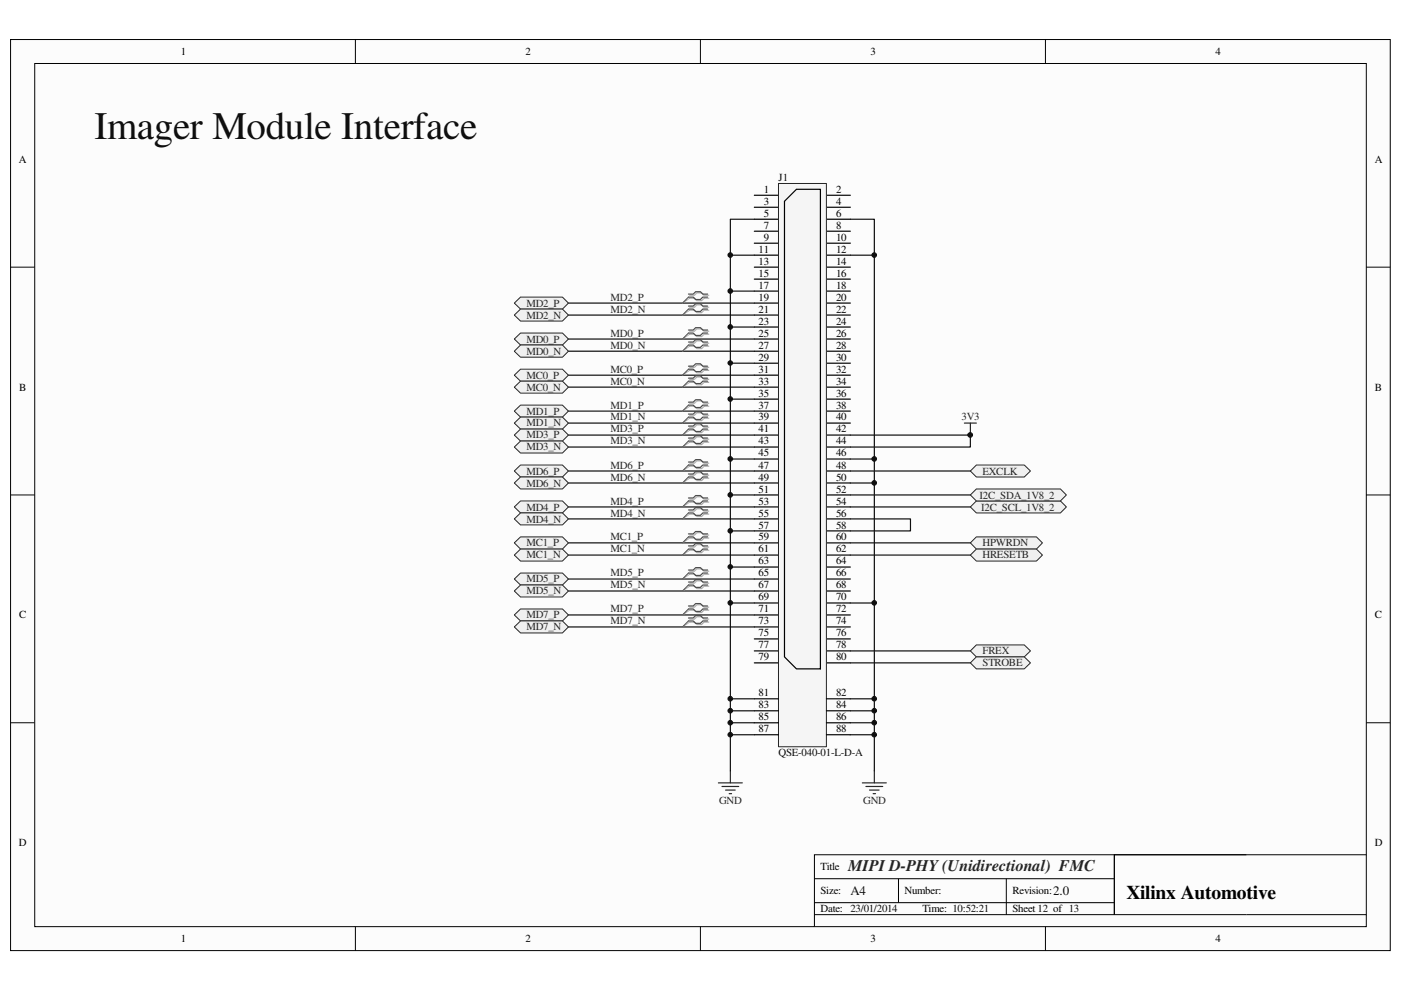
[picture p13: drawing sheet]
<svg xmlns="http://www.w3.org/2000/svg" width="297mm" height="210mm" viewBox="0 0 297 210" stroke-linecap="round" stroke-linejoin="round" font-family="sans-serif">
<defs><g id="words">
<text font-size="8.3" fill="#0e0e0e" x="20.1" y="29.4">Imager Module Interface</text>
<text font-size="4.1" x="238.8" y="190.5">Xilinx Automotive</text>
<text font-size="3.4" fill="#262626" x="179.8" y="184.6">MIPI D-PHY (Unidirectional) FMC</text>
<g font-size="2.8" fill="#0e0e0e">
<text x="180.3" y="189.8">A4</text>
<text x="223.3" y="189.8">2.0</text>
</g>
<g font-size="2.3">
<text x="38.3" y="11.6">1</text>
<text x="111.4" y="11.6">2</text>
<text x="184.6" y="11.6">3</text>
<text x="257.7" y="11.6">4</text>
<text x="4" y="34.5">A</text>
<text x="291.5" y="34.5">A</text>
<text x="161.9" y="40.9">1</text>
<text x="177.3" y="40.9">2</text>
<text x="161.9" y="43.4">3</text>
<text x="161.9" y="45.9">5</text>
<text x="177.3" y="43.4">4</text>
<text x="177.3" y="45.9">6</text>
<text x="160.8" y="53.6">11</text>
<text x="161.9" y="48.5">7</text>
<text x="161.9" y="51">9</text>
<text x="177.3" y="48.5">8</text>
<text x="177.3" y="51">10</text>
<text x="177.3" y="53.6">12</text>
<text x="160.8" y="56.1">13</text>
<text x="160.8" y="58.7">15</text>
<text x="177.3" y="56.1">14</text>
<text x="177.3" y="58.7">16</text>
<text x="160.8" y="61.2">17</text>
<text x="160.8" y="63.8">19</text>
<text x="177.3" y="61.2">18</text>
<text x="177.3" y="63.8">20</text>
<text x="160.8" y="66.3">21</text>
<text x="160.8" y="68.8">23</text>
<text x="160.8" y="71.4">25</text>
<text x="177.3" y="66.3">22</text>
<text x="177.3" y="68.8">24</text>
<text x="177.3" y="71.4">26</text>
<text x="160.8" y="73.9">27</text>
<text x="160.8" y="76.5">29</text>
<text x="177.3" y="73.9">28</text>
<text x="177.3" y="76.5">30</text>
<text x="4.1" y="82.8">B</text>
<text x="160.8" y="79">31</text>
<text x="160.8" y="81.5">33</text>
<text x="177.3" y="79">32</text>
<text x="177.3" y="81.5">34</text>
<text x="291.5" y="82.8">B</text>
<text x="160.8" y="84.1">35</text>
<text x="160.8" y="86.6">37</text>
<text x="160.8" y="89.2">39</text>
<text x="177.3" y="84.1">36</text>
<text x="177.3" y="86.6">38</text>
<text x="177.3" y="89.2">40</text>
<text x="160.8" y="91.7">41</text>
<text x="160.8" y="94.2">43</text>
<text x="177.3" y="91.7">42</text>
<text x="177.3" y="94.2">44</text>
<text x="160.8" y="96.8">45</text>
<text x="160.8" y="99.4">47</text>
<text x="160.8" y="101.9">49</text>
<text x="177.3" y="96.8">46</text>
<text x="177.3" y="99.4">48</text>
<text x="177.3" y="101.9">50</text>
<text x="160.8" y="104.4">51</text>
<text x="160.8" y="107">53</text>
<text x="177.3" y="104.4">52</text>
<text x="177.3" y="107">54</text>
<text x="160.8" y="109.5">55</text>
<text x="160.8" y="112.1">57</text>
<text x="177.3" y="109.5">56</text>
<text x="177.3" y="112.1">58</text>
<text x="160.8" y="114.6">59</text>
<text x="160.8" y="117.1">61</text>
<text x="160.8" y="119.7">63</text>
<text x="177.3" y="114.6">60</text>
<text x="177.3" y="117.1">62</text>
<text x="177.3" y="119.7">64</text>
<text x="160.8" y="122.2">65</text>
<text x="160.8" y="124.8">67</text>
<text x="177.3" y="122.2">66</text>
<text x="177.3" y="124.8">68</text>
<text x="4.1" y="131.1">C</text>
<text x="160.8" y="127.3">69</text>
<text x="160.8" y="129.8">71</text>
<text x="177.3" y="127.3">70</text>
<text x="177.3" y="129.8">72</text>
<text x="291.5" y="131.1">C</text>
<text x="160.8" y="132.4">73</text>
<text x="160.8" y="134.9">75</text>
<text x="160.8" y="137.5">77</text>
<text x="177.3" y="132.4">74</text>
<text x="177.3" y="134.9">76</text>
<text x="177.3" y="137.5">78</text>
<text x="160.8" y="140">79</text>
<text x="177.3" y="140">80</text>
<text x="160.8" y="147.7">81</text>
<text x="177.3" y="147.7">82</text>
<text x="160.8" y="150.2">83</text>
<text x="160.8" y="152.7">85</text>
<text x="160.8" y="155.3">87</text>
<text x="177.3" y="150.2">84</text>
<text x="177.3" y="152.7">86</text>
<text x="177.3" y="155.3">88</text>
<text x="4" y="179.4">D</text>
<text x="291.5" y="179.4">D</text>
<text x="173.9" y="184.5">Title</text>
<text x="173.9" y="189.6">Size:</text>
<text x="191.8" y="189.6">Number:</text>
<text x="214.7" y="189.6">Revision:</text>
<text x="173.9" y="193.4">Date: 23/01/2014</text>
<text x="195.6" y="193.4">Time: 10:52:21</text>
<text x="214.7" y="193.4">Sheet 12 of 13</text>
<text x="38.3" y="199.8">1</text>
<text x="111.4" y="199.8">2</text>
<text x="184.6" y="199.8">3</text>
<text x="257.7" y="199.8">4</text>
</g>
<g font-size="2.3" fill="#0e0e0e">
<text x="165.1" y="38.3">J1</text>
<text x="165.1" y="160.4">QSE-040-01-L-D-A</text>
</g>
<g font-size="2.3" fill="#262626">
<text x="111.6" y="65">MD2_P</text>
<text x="129.5" y="63.8">MD2_P</text>
<text x="111.6" y="67.6">MD2_N</text>
<text x="129.5" y="66.3">MD2_N</text>
<text x="129.5" y="71.4">MD0_P</text>
<text x="111.6" y="72.6">MD0_P</text>
<text x="111.6" y="75.2">MD0_N</text>
<text x="129.5" y="73.9">MD0_N</text>
<text x="111.6" y="80.3">MC0_P</text>
<text x="111.6" y="82.8">MC0_N</text>
<text x="129.5" y="79">MC0_P</text>
<text x="129.5" y="81.5">MC0_N</text>
<text x="111.6" y="87.9">MD1_P</text>
<text x="129.5" y="86.6">MD1_P</text>
<text x="129.5" y="89.2">MD1_N</text>
<text x="203.9" y="89.2">3V3</text>
<text x="111.6" y="90.4">MD1_N</text>
<text x="111.6" y="93">MD3_P</text>
<text x="111.6" y="95.5">MD3_N</text>
<text x="129.5" y="91.7">MD3_P</text>
<text x="129.5" y="94.2">MD3_N</text>
<text x="111.6" y="100.6">MD6_P</text>
<text x="129.5" y="99.4">MD6_P</text>
<text x="129.5" y="101.9">MD6_N</text>
<text x="208.3" y="100.6">EXCLK</text>
<text x="111.6" y="103.2">MD6_N</text>
<text x="129.5" y="107">MD4_P</text>
<text x="207.7" y="105.7">I2C_SDA_1V8_2</text>
<text x="111.6" y="108.2">MD4_P</text>
<text x="111.6" y="110.8">MD4_N</text>
<text x="129.5" y="109.5">MD4_N</text>
<text x="208" y="108.2">I2C_SCL_1V8_2</text>
<text x="111.6" y="115.9">MC1_P</text>
<text x="111.6" y="118.4">MC1_N</text>
<text x="129.5" y="114.6">MC1_P</text>
<text x="129.5" y="117.1">MC1_N</text>
<text x="208.3" y="115.9">HPWRDN</text>
<text x="208.3" y="118.4">HRESETB</text>
<text x="111.6" y="123.5">MD5_P</text>
<text x="129.5" y="122.2">MD5_P</text>
<text x="129.5" y="124.8">MD5_N</text>
<text x="111.6" y="126">MD5_N</text>
<text x="111.6" y="131.1">MD7_P</text>
<text x="129.5" y="129.8">MD7_P</text>
<text x="111.6" y="133.6">MD7_N</text>
<text x="129.5" y="132.4">MD7_N</text>
<text x="208.3" y="138.7">FREX</text>
<text x="208.3" y="141.3">STROBE</text>
<text x="152.5" y="170.5">GND</text>
<text x="183" y="170.5">GND</text>
</g>
</g></defs>
<path d="M2.3 8.4h292.5v193.1h-292.5z" fill="#fcfcfc"/>
<path d="M2.2 8.4h292.6v193.1h-292.6z" fill="none" stroke="#000" stroke-width=".21"/>
<path d="M7.4 13.5h282.3v183h-282.3z" fill="#fcfcfc"/>
<g fill="none" stroke="#000" stroke-width=".21">
<path d="M7.4 13.5h282.3v183h-282.3zM75.3 8.3v5.1M148.5 8.3v5.1M221.7 8.3v5.1M2.2 56.6h5.1M289.7 56.6h5.1M2.2 104.9h5.1M289.7 104.9h5.1M2.2 153.2h5.1M289.7 153.2h5.1M75.3 196.5v5.1M148.5 196.5v5.1"/>
<path d="M172.7 186.3h63.6M172.7 193.9h117M172.7 191.4h63.6M190.5 186.3v5.1M213.4 186.3v7.6M221.7 196.5v5.1M236.3 181.2v12.7v-12.7h53.4M264.2 181.2h-91.5v15.3"/>
</g>
<g fill="none" stroke="#000" stroke-width=".25">
<path d="M159.9 41.4h5.2M159.9 43.9h5.2M159.9 46.5h5.2M159.9 49h5.2M159.9 51.6h5.2M159.9 54.1h5.2M159.9 56.6h5.2M159.9 59.2h5.2M175.2 41.4h5.1M175.2 43.9h5.1M175.2 46.5h5.1M175.2 49h5.1"/>
<path d="M175.2 51.6h5.1M175.2 54.1h5.1M175.2 56.6h5.1M175.2 59.2h5.1M159.9 61.7h5.2M159.9 64.3h5.2M159.9 66.8h5.2M159.9 69.3h5.2M159.9 71.9h5.2M159.9 74.5h5.2M159.9 77h5.2M159.9 79.5h5.2"/>
<path d="M175.2 61.7h5.1M175.2 64.3h5.1M175.2 66.8h5.1M175.2 69.3h5.1M175.2 71.9h5.1M175.2 74.5h5.1M175.2 77h5.1M175.2 79.5h5.1M159.9 82.1h5.2M159.9 84.6h5.2M159.9 87.2h5.2M159.9 89.7h5.2"/>
<path d="M159.9 92.2h5.2M159.9 94.8h5.2M159.9 97.3h5.2M159.9 99.9h5.2M175.2 82.1h5.1M175.2 84.6h5.1M175.2 87.2h5.1M175.2 89.7h5.1M175.2 92.2h5.1M175.2 94.8h5.1M175.2 97.3h5.1M175.2 99.9h5.1"/>
<path d="M159.9 102.4h5.2M159.9 104.9h5.2M159.9 107.5h5.2M159.9 110h5.2M159.9 112.6h5.2M159.9 115.1h5.2M159.9 117.7h5.2M175.2 102.4h5.1M175.2 104.9h5.1M175.2 107.5h5.1M175.2 110h5.1M175.2 112.6h5.1"/>
<path d="M175.2 115.1h5.1M175.2 117.7h5.1M159.9 120.2h5.2M159.9 122.8h5.2M159.9 125.3h5.2M159.9 127.8h5.2M159.9 130.4h5.2M159.9 132.9h5.2M159.9 135.5h5.2M159.9 138h5.2M175.2 120.2h5.1M175.2 122.8h5.1"/>
<path d="M175.2 125.3h5.1M175.2 127.8h5.1M175.2 130.4h5.1M175.2 132.9h5.1M175.2 135.5h5.1M175.2 138h5.1M159.9 140.5h5.2M175.2 140.5h5.1"/>
</g>
<path d="M165.1 38.9h10.1v119.4h-10.1z" fill="#f5f5f5"/>
<path d="M165.1 38.9h10.1v119.4h-10.1z" fill="none" stroke="#262626" stroke-width=".21"/>
<path d="M166.3 42.7l2.6-2.6h5v101.7h-5l-2.6-2.5zM159.9 148.2h5.2M159.9 150.7h5.2M159.9 153.2h5.2M159.9 155.8h5.2M175.2 148.2h5.1M175.2 150.7h5.1M175.2 153.2h5.1M175.2 155.8h5.1" fill="none" stroke="#000" stroke-width=".25"/>
<path d="M204.5 89.7h2.5M205.7 89.7v2.5M152.3 166h5.1M153.1 166.8h3.5M153.8 167.5h2.1M154.6 168.3h.5M154.9 163.4v2.6M182.8 166h5.1M183.6 166.8h3.6M184.4 167.5h2M185.1 168.3h.5M185.4 163.4v2.6" fill="none" stroke="#262626" stroke-width=".25"/>
<g fill="none" stroke="#0e0e0e" stroke-width=".25">
<path d="M154.9 54.1h5M180.3 54.1h5.1M154.9 61.7h5M154.9 69.3h5M154.9 77h5M154.9 97.3h5M154.9 84.6h5M180.3 97.3h5.1M154.9 104.9h5M154.9 112.6h5M180.3 102.4h5.1M154.9 127.8h5"/>
<path d="M154.9 120.2h5M180.3 127.8h5.1M154.9 150.7h5M154.9 153.2h5M154.9 155.8h5M159.9 148.2h-5v15.2M180.3 150.7h5.1M180.3 153.2h5.1M180.3 155.8h5.1M180.3 148.2h5.1v15.2"/>
</g>
<path d="M205.7 99.9l1.3-1.3h10.2l1.3 1.3-1.3 1.2h-10.2z" fill-rule="evenodd" fill="#f0f0f0"/>
<path d="M205.7 99.9l1.3-1.3h10.2l1.3 1.3-1.3 1.2h-10.2z" fill="none" stroke="#262626" stroke-width=".21"/>
<g fill="none" stroke="#0e0e0e" stroke-width=".25">
<path d="M159.9 46.5h-5v101.7M180.3 46.5h5.1v101.7M120.5 64.3h39.4M120.5 66.8h39.4M120.5 71.9h39.4M120.5 74.5h39.4M120.5 79.5h39.4M120.5 99.9h39.4M120.5 92.2h39.4M120.5 82.1h39.4M120.5 87.2h39.4M120.5 89.7h39.4"/>
<path d="M120.5 94.8h39.4M180.3 92.2h25.4v2.6h-25.4M180.3 99.9h25.4M120.5 107.5h39.4M120.5 115.1h39.4M120.5 117.7h39.4M120.5 102.4h39.4M120.5 110h39.4M180.3 110h12.7v2.6h-12.7M180.3 104.9h25.4M180.3 107.5h25.4M180.3 115.1h25.4"/>
<path d="M180.3 117.7h25.4M120.5 122.8h39.4M120.5 125.3h39.4M120.5 130.4h39.4M120.5 132.9h39.4M180.3 138h25.4M180.3 140.5h25.4"/>
</g>
<g fill="none" stroke="#aeaeae" stroke-width=".25">
<path d="M146.2 62.6h1l.5-.5h1.1l.5 .5h1M146.2 63.2h1l.5 .6h1.1l.5-.6h1M146.2 65.2h1l.5-.6h1.1l.5 .6h1M146.2 65.8h1l.5 .5h1.1l.5-.5h1M146.2 70.2h1l.5-.5h1.1l.5 .5h1M146.2 70.9h1l.5 .5h1.1l.5-.5h1M146.2 72.8h1l.5-.5h1.1l.5 .5h1M146.2 73.4h1l.5 .5h1.1l.5-.5h1M146.2 77.9h1l.5-.5h1.1l.5 .5h1M146.2 78.5h1l.5 .5h1.1l.5-.5h1M146.2 80.4h1l.5-.5h1.1l.5 .5h1M146.2 81.1h1l.5 .5h1.1l.5-.5h1"/>
<path d="M146.2 85.5h1l.5-.5h1.1l.5 .5h1M146.2 86.1h1l.5 .6h1.1l.5-.6h1M146.2 88.1h1l.5-.6h1.1l.5 .6h1M146.2 88.7h1l.5 .5h1.1l.5-.5h1M146.2 90.6h1l.5-.5h1.1l.5 .5h1M146.2 91.2h1l.5 .5h1.1l.5-.5h1M146.2 93.1h1l.5-.5h1.1l.5 .5h1M146.2 93.8h1l.5 .5h1.1l.5-.5h1M146.2 98.2h1l.5-.5h1.1l.5 .5h1M146.2 98.8h1l.5 .6h1.1l.5-.6h1M146.2 100.8h1l.5-.6h1.1l.5 .6h1M146.2 101.4h1l.5 .5h1.1l.5-.5h1"/>
<path d="M146.2 105.8h1l.5-.5h1.1l.5 .5h1M146.2 106.5h1l.5 .5h1.1l.5-.5h1M146.2 108.4h1l.5-.5h1.1l.5 .5h1M146.2 109h1l.5 .5h1.1l.5-.5h1M146.2 113.5h1l.5-.6h1.1l.5 .6h1M146.2 114.1h1l.5 .5h1.1l.5-.5h1M146.2 116h1l.5-.5h1.1l.5 .5h1M146.2 116.7h1l.5 .5h1.1l.5-.5h1M146.2 121.1h1l.5-.5h1.1l.5 .5h1M146.2 121.8h1l.5 .5h1.1l.5-.5h1M146.2 123.7h1l.5-.6h1.1l.5 .6h1M146.2 124.3h1l.5 .5h1.1l.5-.5h1"/>
<path d="M146.2 128.7h1l.5-.5h1.1l.5 .5h1M146.2 129.4h1l.5 .5h1.1l.5-.5h1M146.2 131.3h1l.5-.5h1.1l.5 .5h1M146.2 131.9h1l.5 .5h1.1l.5-.5h1"/>
</g>
<g fill="none" stroke="#aeaeae" stroke-width=".21">
<path d="M146.2 63.2l-1.5 1.1M146.2 65.8l-1.5 1M146.2 70.9l-1.5 1M146.2 73.4l-1.5 1.1M146.2 78.5l-1.5 1M146.2 81.1l-1.5 1M146.2 86.1l-1.5 1.1M146.2 88.7l-1.5 1M146.2 91.2l-1.5 1M146.2 93.8l-1.5 1M146.2 98.8l-1.5 1.1M146.2 101.4l-1.5 1"/>
<path d="M146.2 106.5l-1.5 1M146.2 109l-1.5 1M146.2 114.1l-1.5 1M146.2 116.7l-1.5 1M146.2 121.8l-1.5 1M146.2 124.3l-1.5 1M146.2 129.4l-1.5 1M146.2 131.9l-1.5 1"/>
</g>
<g fill="none" stroke="#4c4c4c" stroke-width=".25">
<path d="M146 62.4h1l.5-.6h1l.5 .6h1M146 63h1l.5 .5h1l.5-.5h1M146 64.9h1l.5-.5h1l.5 .5h1M146 65.5h1l.5 .5h1l.5-.5h1M146 70h1l.5-.5h1l.5 .5h1M146 70.6h1l.5 .5h1l.5-.5h1M146 72.5h1l.5-.5h1l.5 .5h1M146 73.2h1l.5 .5h1l.5-.5h1M146 77.6h1l.5-.5h1l.5 .5h1M146 78.3h1l.5 .5h1l.5-.5h1M146 80.2h1l.5-.5h1l.5 .5h1M146 80.8h1l.5 .5h1l.5-.5h1"/>
<path d="M146 85.3h1l.5-.5h1l.5 .5h1M146 85.9h1l.5 .5h1l.5-.5h1M146 87.8h1l.5-.5h1l.5 .5h1M146 88.4h1l.5 .5h1l.5-.5h1M146 90.3h1l.5-.5h1l.5 .5h1M146 91h1l.5 .5h1l.5-.5h1M146 92.9h1l.5-.5h1l.5 .5h1M146 93.5h1l.5 .5h1l.5-.5h1M146 98h1l.5-.5h1l.5 .5h1M146 98.6h1l.5 .5h1l.5-.5h1M146 100.5h1l.5-.5h1l.5 .5h1M146 101.1h1l.5 .5h1l.5-.5h1"/>
<path d="M146 105.6h1l.5-.5h1l.5 .5h1M146 106.2h1l.5 .5h1l.5-.5h1M146 108.1h1l.5-.5h1l.5 .5h1M146 108.8h1l.5 .5h1l.5-.5h1M146 113.2h1l.5-.5h1l.5 .5h1M146 113.8h1l.5 .5h1l.5-.5h1M146 115.7h1l.5-.5h1l.5 .5h1M146 116.4h1l.5 .5h1l.5-.5h1M146 120.9h1l.5-.5h1l.5 .5h1M146 121.5h1l.5 .5h1l.5-.5h1M146 123.4h1l.5-.5h1l.5 .5h1M146 124h1l.5 .5h1l.5-.5h1"/>
<path d="M146 128.5h1l.5-.5h1l.5 .5h1M146 129.1h1l.5 .5h1l.5-.5h1M146 131h1l.5-.5h1l.5 .5h1M146 131.7h1l.5 .5h1l.5-.5h1"/>
</g>
<g fill="none" stroke="#4c4c4c" stroke-width=".21">
<path d="M146 63l-1.3 1.3M146 65.5l-1.3 1.3M146 70.6l-1.3 1.3M146 73.2l-1.3 1.3M146 78.3l-1.3 1.2M146 80.8l-1.3 1.3M146 85.9l-1.3 1.3M146 88.4l-1.3 1.3M146 91l-1.3 1.2M146 93.5l-1.3 1.3M146 98.6l-1.3 1.3M146 101.1l-1.3 1.3"/>
<path d="M146 106.2l-1.3 1.3M146 108.8l-1.3 1.2M146 113.8l-1.3 1.3M146 116.4l-1.3 1.3M146 121.5l-1.3 1.3M146 124l-1.3 1.3M146 129.1l-1.3 1.3M146 131.7l-1.3 1.2"/>
</g>
<path d="M205.7 115.1l1.3-1.3h12.7l1.3 1.3-1.3 1.3h-12.7z" fill-rule="evenodd" fill="#f0f0f0"/>
<path d="M205.7 115.1l1.3-1.3h12.7l1.3 1.3-1.3 1.3h-12.7z" fill="none" stroke="#262626" stroke-width=".21"/>
<path d="M205.7 117.7l1.3-1.3h12.7l1.3 1.3-1.3 1.3h-12.7z" fill-rule="evenodd" fill="#f0f0f0"/>
<path d="M205.7 117.7l1.3-1.3h12.7l1.3 1.3-1.3 1.3h-12.7z" fill="none" stroke="#262626" stroke-width=".21"/>
<path d="M205.7 138l1.3-1.3h10.2l1.3 1.3-1.3 1.3h-10.2z" fill-rule="evenodd" fill="#f0f0f0"/>
<path d="M205.7 138l1.3-1.3h10.2l1.3 1.3-1.3 1.3h-10.2z" fill="none" stroke="#262626" stroke-width=".21"/>
<path d="M205.7 140.5l1.3-1.2h10.2l1.3 1.2-1.3 1.3h-10.2z" fill-rule="evenodd" fill="#f0f0f0"/>
<path d="M205.7 140.5l1.3-1.2h10.2l1.3 1.2-1.3 1.3h-10.2z" fill="none" stroke="#262626" stroke-width=".21"/>
<path d="M109 64.3l1.4-1.3h8.8l1.3 1.3-1.3 1.2h-8.8z" fill-rule="evenodd" fill="#f0f0f0"/>
<path d="M109 64.3l1.4-1.3h8.8l1.3 1.3-1.3 1.2h-8.8z" fill="none" stroke="#262626" stroke-width=".21"/>
<path d="M109 66.8l1.4-1.3h8.8l1.3 1.3-1.3 1.3h-8.8z" fill-rule="evenodd" fill="#f0f0f0"/>
<path d="M109 66.8l1.4-1.3h8.8l1.3 1.3-1.3 1.3h-8.8z" fill="none" stroke="#262626" stroke-width=".21"/>
<path d="M109 71.9l1.4-1.3h8.8l1.3 1.3-1.3 1.3h-8.8z" fill-rule="evenodd" fill="#f0f0f0"/>
<path d="M109 71.9l1.4-1.3h8.8l1.3 1.3-1.3 1.3h-8.8z" fill="none" stroke="#262626" stroke-width=".21"/>
<path d="M109 74.5l1.4-1.3h8.8l1.3 1.3-1.3 1.2h-8.8z" fill-rule="evenodd" fill="#f0f0f0"/>
<path d="M109 74.5l1.4-1.3h8.8l1.3 1.3-1.3 1.2h-8.8z" fill="none" stroke="#262626" stroke-width=".21"/>
<path d="M109 79.5l1.4-1.2h8.8l1.3 1.2-1.3 1.3h-8.8z" fill-rule="evenodd" fill="#f0f0f0"/>
<path d="M109 79.5l1.4-1.2h8.8l1.3 1.2-1.3 1.3h-8.8z" fill="none" stroke="#262626" stroke-width=".21"/>
<path d="M109 82.1l1.4-1.3h8.8l1.3 1.3-1.3 1.3h-8.8z" fill-rule="evenodd" fill="#f0f0f0"/>
<path d="M109 82.1l1.4-1.3h8.8l1.3 1.3-1.3 1.3h-8.8z" fill="none" stroke="#262626" stroke-width=".21"/>
<path d="M109 87.2l1.4-1.3h8.8l1.3 1.3-1.3 1.2h-8.8z" fill-rule="evenodd" fill="#f0f0f0"/>
<path d="M109 87.2l1.4-1.3h8.8l1.3 1.3-1.3 1.2h-8.8z" fill="none" stroke="#262626" stroke-width=".21"/>
<path d="M109 89.7l1.4-1.3h8.8l1.3 1.3-1.3 1.3h-8.8z" fill-rule="evenodd" fill="#f0f0f0"/>
<path d="M109 89.7l1.4-1.3h8.8l1.3 1.3-1.3 1.3h-8.8z" fill="none" stroke="#262626" stroke-width=".21"/>
<path d="M109 92.2l1.4-1.2h8.8l1.3 1.2-1.3 1.3h-8.8z" fill-rule="evenodd" fill="#f0f0f0"/>
<path d="M109 92.2l1.4-1.2h8.8l1.3 1.2-1.3 1.3h-8.8z" fill="none" stroke="#262626" stroke-width=".21"/>
<path d="M109 94.8l1.4-1.3h8.8l1.3 1.3-1.3 1.3h-8.8z" fill-rule="evenodd" fill="#f0f0f0"/>
<path d="M109 94.8l1.4-1.3h8.8l1.3 1.3-1.3 1.3h-8.8z" fill="none" stroke="#262626" stroke-width=".21"/>
<path d="M109 99.9l1.4-1.3h8.8l1.3 1.3-1.3 1.2h-8.8z" fill-rule="evenodd" fill="#f0f0f0"/>
<path d="M109 99.9l1.4-1.3h8.8l1.3 1.3-1.3 1.2h-8.8z" fill="none" stroke="#262626" stroke-width=".21"/>
<path d="M109 102.4l1.4-1.3h8.8l1.3 1.3-1.3 1.3h-8.8z" fill-rule="evenodd" fill="#f0f0f0"/>
<path d="M109 102.4l1.4-1.3h8.8l1.3 1.3-1.3 1.3h-8.8z" fill="none" stroke="#262626" stroke-width=".21"/>
<path d="M109 107.5l1.4-1.3h8.8l1.3 1.3-1.3 1.3h-8.8z" fill-rule="evenodd" fill="#f0f0f0"/>
<path d="M109 107.5l1.4-1.3h8.8l1.3 1.3-1.3 1.3h-8.8z" fill="none" stroke="#262626" stroke-width=".21"/>
<path d="M109 110l1.4-1.2h8.8l1.3 1.2-1.3 1.3h-8.8z" fill-rule="evenodd" fill="#f0f0f0"/>
<path d="M109 110l1.4-1.2h8.8l1.3 1.2-1.3 1.3h-8.8z" fill="none" stroke="#262626" stroke-width=".21"/>
<path d="M109 115.1l1.4-1.3h8.8l1.3 1.3-1.3 1.3h-8.8z" fill-rule="evenodd" fill="#f0f0f0"/>
<path d="M109 115.1l1.4-1.3h8.8l1.3 1.3-1.3 1.3h-8.8z" fill="none" stroke="#262626" stroke-width=".21"/>
<path d="M109 117.7l1.4-1.3h8.8l1.3 1.3-1.3 1.3h-8.8z" fill-rule="evenodd" fill="#f0f0f0"/>
<path d="M109 117.7l1.4-1.3h8.8l1.3 1.3-1.3 1.3h-8.8z" fill="none" stroke="#262626" stroke-width=".21"/>
<path d="M109 122.8l1.4-1.3h8.8l1.3 1.3-1.3 1.2h-8.8z" fill-rule="evenodd" fill="#f0f0f0"/>
<path d="M109 122.8l1.4-1.3h8.8l1.3 1.3-1.3 1.2h-8.8z" fill="none" stroke="#262626" stroke-width=".21"/>
<path d="M109 125.3l1.4-1.3h8.8l1.3 1.3-1.3 1.3h-8.8z" fill-rule="evenodd" fill="#f0f0f0"/>
<path d="M109 125.3l1.4-1.3h8.8l1.3 1.3-1.3 1.3h-8.8z" fill="none" stroke="#262626" stroke-width=".21"/>
<path d="M109 130.4l1.4-1.3h8.8l1.3 1.3-1.3 1.3h-8.8z" fill-rule="evenodd" fill="#f0f0f0"/>
<path d="M109 130.4l1.4-1.3h8.8l1.3 1.3-1.3 1.3h-8.8z" fill="none" stroke="#262626" stroke-width=".21"/>
<path d="M109 132.9l1.4-1.2h8.8l1.3 1.2-1.3 1.3h-8.8z" fill-rule="evenodd" fill="#f0f0f0"/>
<path d="M109 132.9l1.4-1.2h8.8l1.3 1.2-1.3 1.3h-8.8z" fill="none" stroke="#262626" stroke-width=".21"/>
<path d="M205.7 107.5l1.3-1.3h17.8l1.3 1.3-1.3 1.3h-17.8z" fill-rule="evenodd" fill="#f0f0f0"/>
<path d="M205.7 107.5l1.3-1.3h17.8l1.3 1.3-1.3 1.3h-17.8z" fill="none" stroke="#262626" stroke-width=".21"/>
<path d="M205.7 104.9l1.3-1.2h17.8l1.3 1.2-1.3 1.3h-17.8z" fill-rule="evenodd" fill="#f0f0f0"/>
<path d="M205.7 104.9l1.3-1.2h17.8l1.3 1.2-1.3 1.3h-17.8z" fill="none" stroke="#262626" stroke-width=".21"/>
<circle cx="154.8" cy="155.8" r=".48" fill="#0e0e0e"/>
<circle cx="154.8" cy="155.8" r=".48" fill="none" stroke="#0e0e0e" stroke-width=".21"/>
<circle cx="154.8" cy="153.2" r=".49" fill="#0e0e0e"/>
<circle cx="154.8" cy="153.2" r=".49" fill="none" stroke="#0e0e0e" stroke-width=".21"/>
<circle cx="154.8" cy="150.7" r=".49" fill="#0e0e0e"/>
<circle cx="154.8" cy="150.7" r=".49" fill="none" stroke="#0e0e0e" stroke-width=".21"/>
<circle cx="154.8" cy="148.1" r=".49" fill="#0e0e0e"/>
<circle cx="154.8" cy="148.1" r=".49" fill="none" stroke="#0e0e0e" stroke-width=".21"/>
<circle cx="154.8" cy="127.8" r=".48" fill="#0e0e0e"/>
<circle cx="154.8" cy="127.8" r=".48" fill="none" stroke="#0e0e0e" stroke-width=".21"/>
<circle cx="154.8" cy="120.2" r=".48" fill="#0e0e0e"/>
<circle cx="154.8" cy="120.2" r=".48" fill="none" stroke="#0e0e0e" stroke-width=".21"/>
<circle cx="154.8" cy="112.5" r=".48" fill="#0e0e0e"/>
<circle cx="154.8" cy="112.5" r=".48" fill="none" stroke="#0e0e0e" stroke-width=".21"/>
<circle cx="154.8" cy="104.9" r=".49" fill="#0e0e0e"/>
<circle cx="154.8" cy="104.9" r=".49" fill="none" stroke="#0e0e0e" stroke-width=".21"/>
<circle cx="154.8" cy="97.3" r=".49" fill="#0e0e0e"/>
<circle cx="154.8" cy="97.3" r=".49" fill="none" stroke="#0e0e0e" stroke-width=".21"/>
<circle cx="154.8" cy="84.6" r=".48" fill="#0e0e0e"/>
<circle cx="154.8" cy="84.6" r=".48" fill="none" stroke="#0e0e0e" stroke-width=".21"/>
<circle cx="154.8" cy="77" r=".48" fill="#0e0e0e"/>
<circle cx="154.8" cy="77" r=".48" fill="none" stroke="#0e0e0e" stroke-width=".21"/>
<circle cx="154.8" cy="69.3" r=".49" fill="#0e0e0e"/>
<circle cx="154.8" cy="69.3" r=".49" fill="none" stroke="#0e0e0e" stroke-width=".21"/>
<circle cx="154.8" cy="61.7" r=".49" fill="#0e0e0e"/>
<circle cx="154.8" cy="61.7" r=".49" fill="none" stroke="#0e0e0e" stroke-width=".21"/>
<circle cx="154.8" cy="54.1" r=".49" fill="#0e0e0e"/>
<circle cx="154.8" cy="54.1" r=".49" fill="none" stroke="#0e0e0e" stroke-width=".21"/>
<circle cx="185.4" cy="155.8" r=".48" fill="#0e0e0e"/>
<circle cx="185.4" cy="155.8" r=".48" fill="none" stroke="#0e0e0e" stroke-width=".21"/>
<circle cx="185.4" cy="153.2" r=".49" fill="#0e0e0e"/>
<circle cx="185.4" cy="153.2" r=".49" fill="none" stroke="#0e0e0e" stroke-width=".21"/>
<circle cx="185.4" cy="150.7" r=".49" fill="#0e0e0e"/>
<circle cx="185.4" cy="150.7" r=".49" fill="none" stroke="#0e0e0e" stroke-width=".21"/>
<circle cx="185.4" cy="148.1" r=".49" fill="#0e0e0e"/>
<circle cx="185.4" cy="148.1" r=".49" fill="none" stroke="#0e0e0e" stroke-width=".21"/>
<circle cx="185.4" cy="127.8" r=".48" fill="#0e0e0e"/>
<circle cx="185.4" cy="127.8" r=".48" fill="none" stroke="#0e0e0e" stroke-width=".21"/>
<circle cx="185.4" cy="102.4" r=".49" fill="#0e0e0e"/>
<circle cx="185.4" cy="102.4" r=".49" fill="none" stroke="#0e0e0e" stroke-width=".21"/>
<circle cx="185.4" cy="97.3" r=".49" fill="#0e0e0e"/>
<circle cx="185.4" cy="97.3" r=".49" fill="none" stroke="#0e0e0e" stroke-width=".21"/>
<circle cx="185.4" cy="54.1" r=".49" fill="#0e0e0e"/>
<circle cx="185.4" cy="54.1" r=".49" fill="none" stroke="#0e0e0e" stroke-width=".21"/>
<circle cx="205.7" cy="92.2" r=".49" fill="#0e0e0e"/>
<circle cx="205.7" cy="92.2" r=".49" fill="none" stroke="#0e0e0e" stroke-width=".21"/>
<use href="#words"/>
</svg>
